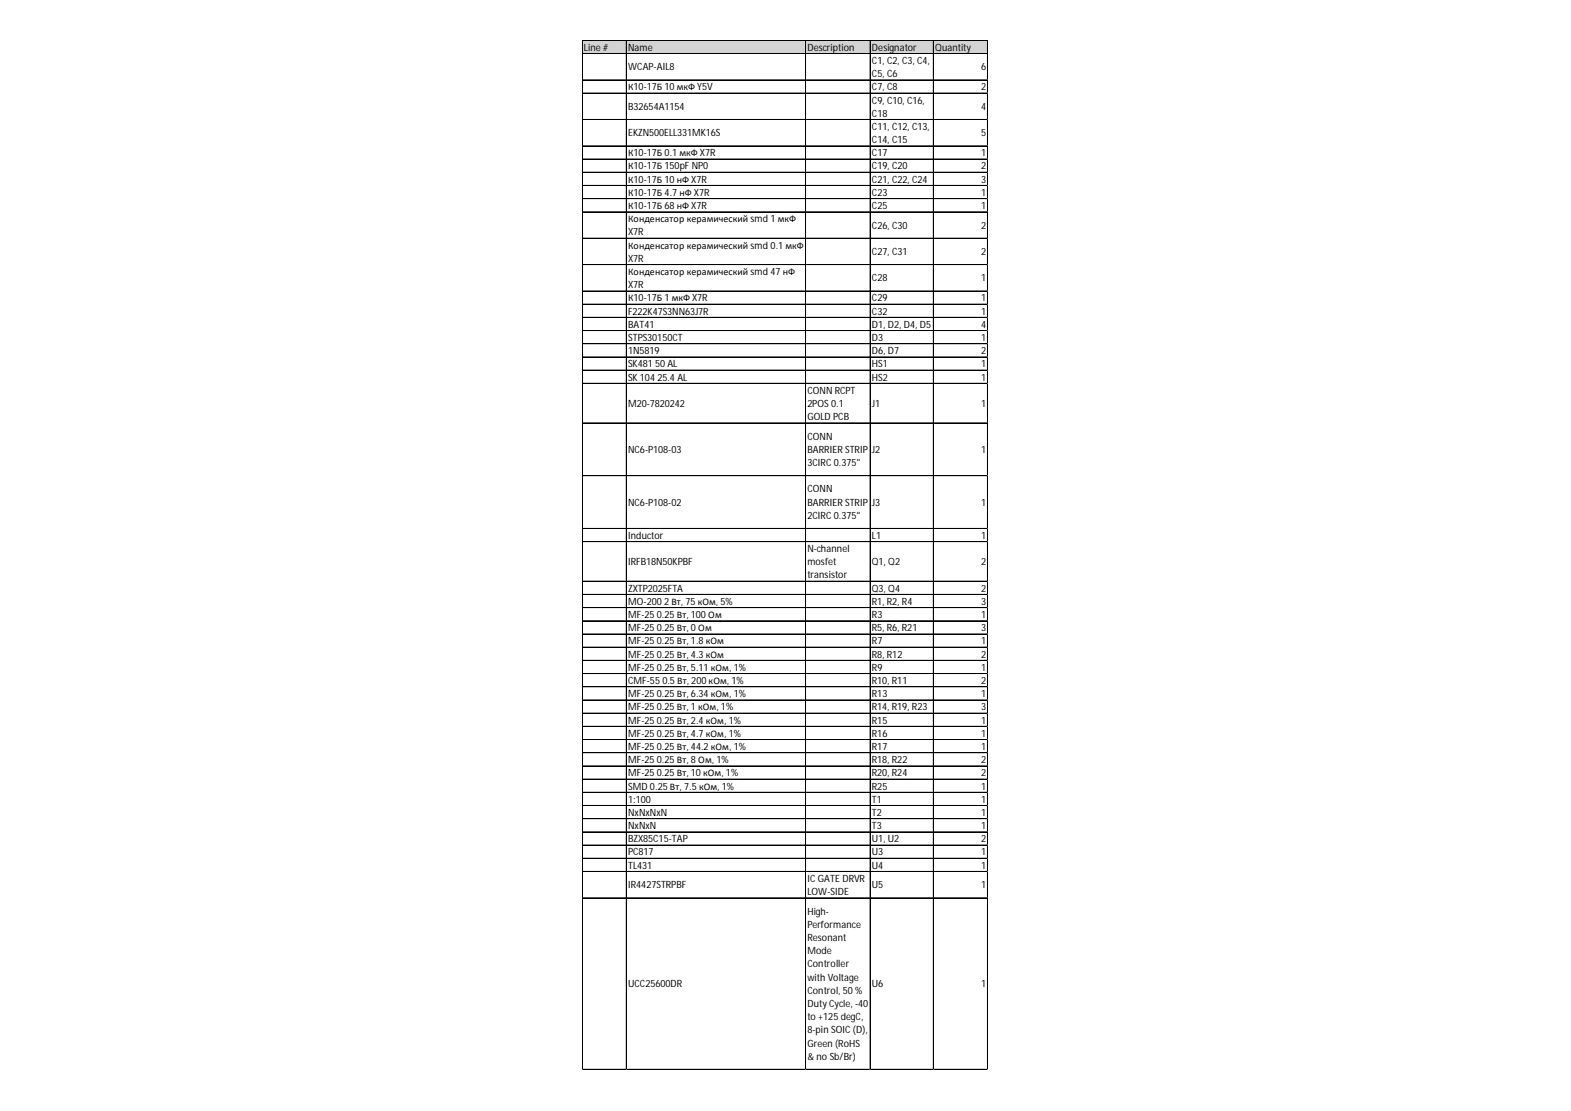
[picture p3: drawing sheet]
<svg xmlns="http://www.w3.org/2000/svg" width="297mm" height="210mm" viewBox="0 0 297 210" stroke-linecap="round" stroke-linejoin="round" font-family="sans-serif">
<defs><g id="words">
<g font-size="1.9">
<text x="110.4" y="9.6">Line #</text>
<text x="118.8" y="9.6">Name</text>
<text x="152.6" y="9.6">Description</text>
<text x="164.9" y="9.6">Designator</text>
<text x="176.8" y="9.6">Quantity</text>
<text x="118.8" y="13.3">WCAP-AIL8</text>
<text x="118.8" y="17.1">К10-17Б 10мкФ Y5V</text>
<text x="164.9" y="12.1">C1, C2, C3, C4,</text>
<text x="164.9" y="14.6">C5, C6</text>
<text x="164.9" y="17.1">C7, C8</text>
<text x="185.5" y="13.3">6</text>
<text x="185.5" y="17.1">2</text>
<text x="118.8" y="20.8">B32654A1154</text>
<text x="164.9" y="19.6">C9, C10, C16,</text>
<text x="164.9" y="22">C18</text>
<text x="185.5" y="20.8">4</text>
<text x="118.8" y="25.7">EKZN500ELL331MK16S</text>
<text x="118.8" y="29.5">К10-17Б 0.1 мкФ X7R</text>
<text x="164.9" y="24.5">C11, C12, C13,</text>
<text x="164.9" y="27">C14, C15</text>
<text x="164.9" y="29.5">C17</text>
<text x="185.5" y="25.7">5</text>
<text x="185.5" y="29.5">1</text>
<text x="118.8" y="32">К10-17Б 150pF NP0</text>
<text x="118.8" y="34.5">К10-17Б 10нФ X7R</text>
<text x="164.9" y="32">C19, C20</text>
<text x="164.9" y="34.5">C21, C22, C24</text>
<text x="185.5" y="32">2</text>
<text x="185.5" y="34.5">3</text>
<text x="118.8" y="37">К10-17Б 4.7нФ X7R</text>
<text x="118.8" y="39.5">К10-17Б 68нФ X7R</text>
<text x="118.8" y="42">Конденсатор керамический smd 1 мкФ</text>
<text x="164.9" y="37">C23</text>
<text x="164.9" y="39.5">C25</text>
<text x="185.5" y="37">1</text>
<text x="185.5" y="39.5">1</text>
<text x="118.8" y="44.5">X7R</text>
<text x="118.8" y="47">Конденсатор керамический smd 0.1 мкФ</text>
<text x="164.9" y="43.2">C26, C30</text>
<text x="185.5" y="43.2">2</text>
<text x="118.8" y="49.5">X7R</text>
<text x="118.8" y="52">Конденсатор керамический smd 47нФ</text>
<text x="164.9" y="48.2">C27, C31</text>
<text x="164.9" y="53.2">C28</text>
<text x="185.5" y="48.2">2</text>
<text x="185.5" y="53.2">1</text>
<text x="118.8" y="54.5">X7R</text>
<text x="118.8" y="56.9">К10-17Б 1 мкФ X7R</text>
<text x="118.8" y="59.4">F222K47S3NN63J7R</text>
<text x="164.9" y="56.9">C29</text>
<text x="164.9" y="59.4">C32</text>
<text x="185.5" y="56.9">1</text>
<text x="185.5" y="59.4">1</text>
<text x="118.8" y="61.9">BAT41</text>
<text x="118.8" y="64.4">STPS30150CT</text>
<text x="164.9" y="61.9">D1, D2, D4, D5</text>
<text x="164.9" y="64.4">D3</text>
<text x="185.5" y="61.9">4</text>
<text x="185.5" y="64.4">1</text>
<text x="118.8" y="66.9">1N5819</text>
<text x="118.8" y="69.4">SK481 50 AL</text>
<text x="118.8" y="71.9">SK104 25.4 AL</text>
<text x="164.9" y="66.9">D6, D7</text>
<text x="164.9" y="69.4">HS1</text>
<text x="164.9" y="71.9">HS2</text>
<text x="185.5" y="66.9">2</text>
<text x="185.5" y="69.4">1</text>
<text x="185.5" y="71.9">1</text>
<text x="118.8" y="76.9">M20-7820242</text>
<text x="152.6" y="74.4">CONN RCPT</text>
<text x="152.6" y="76.9">2POS 0.1</text>
<text x="164.9" y="76.9">J1</text>
<text x="185.5" y="76.9">1</text>
<text x="152.6" y="79.4">GOLD PCB</text>
<text x="152.6" y="83.1">CONN</text>
<text x="118.8" y="85.6">NC6-P108-03</text>
<text x="152.6" y="85.6">BARRIER STRIP</text>
<text x="152.6" y="88.1">3CIRC0.375&quot;</text>
<text x="164.9" y="85.6">J2</text>
<text x="185.5" y="85.6">1</text>
<text x="118.8" y="95.5">NC6-P108-02</text>
<text x="152.6" y="93">CONN</text>
<text x="152.6" y="95.5">BARRIER STRIP</text>
<text x="164.9" y="95.5">J3</text>
<text x="185.5" y="95.5">1</text>
<text x="118.8" y="101.8">Inductor</text>
<text x="152.6" y="98">2CIRC0.375&quot;</text>
<text x="164.9" y="101.8">L1</text>
<text x="185.5" y="101.8">1</text>
<text x="118.8" y="106.8">IRFB18N50KPBF</text>
<text x="152.6" y="104.3">N-channel</text>
<text x="152.6" y="106.8">mosfet</text>
<text x="164.9" y="106.8">Q1, Q2</text>
<text x="185.5" y="106.8">2</text>
<text x="118.8" y="111.8">ZXTP2025FTA</text>
<text x="152.6" y="109.3">transistor</text>
<text x="164.9" y="111.8">Q3, Q4</text>
<text x="185.5" y="111.8">2</text>
<text x="118.8" y="114.3">MO-200 2Вт, 75кОм, 5%</text>
<text x="118.8" y="116.8">MF-25 0.25Вт, 100Ом</text>
<text x="118.8" y="119.3">MF-25 0.25Вт, 0Ом</text>
<text x="164.9" y="114.3">R1, R2, R4</text>
<text x="164.9" y="116.8">R3</text>
<text x="164.9" y="119.3">R5, R6, R21</text>
<text x="185.5" y="114.3">3</text>
<text x="185.5" y="116.8">1</text>
<text x="185.5" y="119.3">3</text>
<text x="118.8" y="121.7">MF-25 0.25Вт, 1.8кОм</text>
<text x="118.8" y="124.2">MF-25 0.25Вт, 4.3кОм</text>
<text x="164.9" y="121.7">R7</text>
<text x="164.9" y="124.2">R8, R12</text>
<text x="185.5" y="121.7">1</text>
<text x="185.5" y="124.2">2</text>
<text x="118.8" y="126.7">MF-25 0.25Вт, 5.11 кОм, 1%</text>
<text x="118.8" y="129.2">CMF-55 0.5Вт, 200кОм, 1%</text>
<text x="118.8" y="131.7">MF-25 0.25Вт, 6.34кОм, 1%</text>
<text x="164.9" y="126.7">R9</text>
<text x="164.9" y="129.2">R10, R11</text>
<text x="164.9" y="131.7">R13</text>
<text x="185.5" y="126.7">1</text>
<text x="185.5" y="129.2">2</text>
<text x="185.5" y="131.7">1</text>
<text x="118.8" y="134.2">MF-25 0.25Вт, 1 кОм, 1%</text>
<text x="118.8" y="136.7">MF-25 0.25Вт, 2.4кОм, 1%</text>
<text x="164.9" y="134.2">R14, R19, R23</text>
<text x="164.9" y="136.7">R15</text>
<text x="185.5" y="134.2">3</text>
<text x="185.5" y="136.7">1</text>
<text x="118.8" y="139.2">MF-25 0.25Вт, 4.7кОм, 1%</text>
<text x="118.8" y="141.7">MF-25 0.25Вт, 44.2кОм, 1%</text>
<text x="164.9" y="139.2">R16</text>
<text x="164.9" y="141.7">R17</text>
<text x="185.5" y="139.2">1</text>
<text x="185.5" y="141.7">1</text>
<text x="118.8" y="144.2">MF-25 0.25Вт, 8Ом, 1%</text>
<text x="118.8" y="146.7">MF-25 0.25Вт, 10кОм, 1%</text>
<text x="118.8" y="149.2">SMD 0.25Вт, 7.5кОм, 1%</text>
<text x="164.9" y="144.2">R18, R22</text>
<text x="164.9" y="146.7">R20, R24</text>
<text x="164.9" y="149.2">R25</text>
<text x="185.5" y="144.2">2</text>
<text x="185.5" y="146.7">2</text>
<text x="185.5" y="149.2">1</text>
<text x="118.8" y="151.7">1:100</text>
<text x="118.8" y="154.2">NxNxNxN</text>
<text x="164.9" y="151.7">T1</text>
<text x="164.9" y="154.2">T2</text>
<text x="185.5" y="151.7">1</text>
<text x="185.5" y="154.2">1</text>
<text x="118.8" y="156.6">NxNxN</text>
<text x="118.8" y="159.1">BZX85C15-TAP</text>
<text x="118.8" y="161.6">PC817</text>
<text x="164.9" y="156.6">T3</text>
<text x="164.9" y="159.1">U1, U2</text>
<text x="164.9" y="161.6">U3</text>
<text x="185.5" y="156.6">1</text>
<text x="185.5" y="159.1">2</text>
<text x="185.5" y="161.6">1</text>
<text x="118.8" y="164.1">TL431</text>
<text x="118.8" y="167.8">IR4427STRPBF</text>
<text x="152.6" y="166.6">ICGATE DRVR</text>
<text x="164.9" y="164.1">U4</text>
<text x="164.9" y="167.8">U5</text>
<text x="185.5" y="164.1">1</text>
<text x="185.5" y="167.8">1</text>
<text x="152.6" y="169.1">LOW-SIDE</text>
<text x="152.6" y="172.8">High-</text>
<text x="152.6" y="175.3">Performance</text>
<text x="152.6" y="177.8">Resonant</text>
<text x="152.6" y="180.3">Mode</text>
<text x="152.6" y="182.8">Controller</text>
<text x="152.6" y="185.3">with Voltage</text>
<text x="118.8" y="186.6">UCC25600DR</text>
<text x="152.6" y="187.8">Control, 50 %</text>
<text x="152.6" y="190.2">Duty Cycle, -40</text>
<text x="164.9" y="186.6">U6</text>
<text x="185.5" y="186.6">1</text>
<text x="152.6" y="192.7">to +125 degC,</text>
<text x="152.6" y="195.2">8-pin SOIC(D),</text>
<text x="152.6" y="197.7">Green (RoHS</text>
<text x="152.6" y="200.2">&amp; no Sb/Br)</text>
</g>
</g></defs>
<path d="M110.1 7.6h76.7v2.6h-76.7z" fill="#d3d3d3"/>
<g fill="none" stroke="#000" stroke-width=".19">
<path d="M110.1 7.6v194.5M110.2 7.6h76.6M110.2 7.7h76.6M110.2 10.1h76.6M110.2 15.1h76.6M110.2 17.6h76.6M118.4 7.7v194.4M118.5 7.7v194.4M152.3 7.7v194.4M164.5 7.7v194.4M164.6 7.7v194.4M176.5 7.7v194.4"/>
<path d="M186.7 7.7v194.4M186.8 7.7v194.4M110.2 22.6h76.6M110.2 27.6h76.6M110.2 30h76.6M110.2 30.1h76.6M110.2 32.5h76.6M110.2 32.6h76.6M110.2 35h76.6M110.2 35.1h76.6M110.2 37.5h76.6M110.2 37.6h76.6"/>
<path d="M110.2 40h76.6M110.2 45h76.6M110.2 50h76.6M110.2 55h76.6M110.2 57.5h76.6M110.2 60h76.6M110.2 62.4h76.6M110.2 62.5h76.6M110.2 64.9h76.6M110.2 65h76.6M110.2 67.4h76.6M110.2 67.5h76.6"/>
<path d="M110.2 69.9h76.6M110.2 70h76.6M110.2 72.4h76.6M110.2 72.5h76.6M110.2 79.9h76.6M110.2 89.9h76.6M110.2 99.8h76.6M110.2 99.9h76.6M110.2 102.3h76.6M110.2 102.4h76.6M110.2 109.8h76.6M110.2 112.3h76.6"/>
<path d="M110.2 114.8h76.6M110.2 117.3h76.6M110.2 119.8h76.6M110.2 122.3h76.6M110.2 124.8h76.6M110.2 127.3h76.6M110.2 129.7h76.6M110.2 129.8h76.6M110.2 132.2h76.6M110.2 134.7h76.6M110.2 134.8h76.6M110.2 137.2h76.6"/>
<path d="M110.2 137.3h76.6M110.2 139.7h76.6M110.2 139.8h76.6M110.2 142.2h76.6M110.2 142.3h76.6M110.2 144.7h76.6M110.2 147.2h76.6M110.2 149.7h76.6M110.2 152.2h76.6M110.2 154.7h76.6M110.2 157.2h76.6M110.2 159.7h76.6"/>
<path d="M110.2 162.1h76.6M110.2 162.2h76.6M110.2 164.6h76.6M110.2 164.7h76.6M110.2 169.6h76.6M110.2 202h76.6M110.2 202.1h76.6"/>
</g>
<path d="M110.1 202.1v.1" fill="none" stroke="#d4d4d4" stroke-width=".19"/>
<path d="M118.4 202.1v.1" fill="none" stroke="#d4d4d4" stroke-width=".19"/>
<path d="M152.3 202.1v.1" fill="none" stroke="#d4d4d4" stroke-width=".19"/>
<path d="M164.5 202.1v.1" fill="none" stroke="#d4d4d4" stroke-width=".19"/>
<path d="M176.5 202.1v.1" fill="none" stroke="#d4d4d4" stroke-width=".19"/>
<path d="M186.7 202.1v.1" fill="none" stroke="#d4d4d4" stroke-width=".19"/>
<path d="M186.8 15.1h.1" fill="none" stroke="#d4d4d4" stroke-width=".19"/>
<path d="M186.8 15.1v.1z" fill="#d4d4d4"/>
<path d="M186.8 17.6h.1" fill="none" stroke="#d4d4d4" stroke-width=".19"/>
<path d="M186.8 17.6v.1z" fill="#d4d4d4"/>
<path d="M186.8 22.6h.1" fill="none" stroke="#d4d4d4" stroke-width=".19"/>
<path d="M186.8 22.6v.1z" fill="#d4d4d4"/>
<path d="M186.8 27.6h.1" fill="none" stroke="#d4d4d4" stroke-width=".19"/>
<path d="M186.8 30h.1" fill="none" stroke="#d4d4d4" stroke-width=".19"/>
<path d="M186.8 30v.1z" fill="#d4d4d4"/>
<path d="M186.8 32.5h.1" fill="none" stroke="#d4d4d4" stroke-width=".19"/>
<path d="M186.8 32.5v.1z" fill="#d4d4d4"/>
<path d="M186.8 35h.1" fill="none" stroke="#d4d4d4" stroke-width=".19"/>
<path d="M186.8 35v.1z" fill="#d4d4d4"/>
<path d="M186.8 37.5h.1" fill="none" stroke="#d4d4d4" stroke-width=".19"/>
<path d="M186.8 37.5v.1z" fill="#d4d4d4"/>
<path d="M186.8 40h.1" fill="none" stroke="#d4d4d4" stroke-width=".19"/>
<path d="M186.8 40v.1z" fill="#d4d4d4"/>
<path d="M186.8 45h.1" fill="none" stroke="#d4d4d4" stroke-width=".19"/>
<path d="M186.8 45v.1z" fill="#d4d4d4"/>
<path d="M186.8 50h.1" fill="none" stroke="#d4d4d4" stroke-width=".19"/>
<path d="M186.8 50v.1z" fill="#d4d4d4"/>
<path d="M186.8 55h.1" fill="none" stroke="#d4d4d4" stroke-width=".19"/>
<path d="M186.8 55v.1z" fill="#d4d4d4"/>
<path d="M186.8 57.5h.1" fill="none" stroke="#d4d4d4" stroke-width=".19"/>
<path d="M186.8 60h.1" fill="none" stroke="#d4d4d4" stroke-width=".19"/>
<path d="M186.8 62.4h.1" fill="none" stroke="#d4d4d4" stroke-width=".19"/>
<path d="M186.8 62.4v.1z" fill="#d4d4d4"/>
<path d="M186.8 64.9h.1" fill="none" stroke="#d4d4d4" stroke-width=".19"/>
<path d="M186.8 64.9v.1z" fill="#d4d4d4"/>
<path d="M186.8 67.4h.1" fill="none" stroke="#d4d4d4" stroke-width=".19"/>
<path d="M186.8 67.4v.1z" fill="#d4d4d4"/>
<path d="M186.8 69.9h.1" fill="none" stroke="#d4d4d4" stroke-width=".19"/>
<path d="M186.8 69.9v.1z" fill="#d4d4d4"/>
<path d="M186.8 72.4h.1" fill="none" stroke="#d4d4d4" stroke-width=".19"/>
<path d="M186.8 72.4v.1z" fill="#d4d4d4"/>
<path d="M186.8 79.9h.1" fill="none" stroke="#d4d4d4" stroke-width=".19"/>
<path d="M186.8 79.9v.1z" fill="#d4d4d4"/>
<path d="M186.8 89.9h.1" fill="none" stroke="#d4d4d4" stroke-width=".19"/>
<path d="M186.8 89.9v.1z" fill="#d4d4d4"/>
<path d="M186.8 99.8h.1" fill="none" stroke="#d4d4d4" stroke-width=".19"/>
<path d="M186.8 99.8v.1z" fill="#d4d4d4"/>
<path d="M186.8 102.3h.1" fill="none" stroke="#d4d4d4" stroke-width=".19"/>
<path d="M186.8 102.3v.1z" fill="#d4d4d4"/>
<path d="M186.8 109.8h.1" fill="none" stroke="#d4d4d4" stroke-width=".19"/>
<path d="M186.8 109.8v.1z" fill="#d4d4d4"/>
<path d="M186.8 112.3h.1" fill="none" stroke="#d4d4d4" stroke-width=".19"/>
<path d="M186.8 112.3v.1z" fill="#d4d4d4"/>
<path d="M186.8 114.8h.1" fill="none" stroke="#d4d4d4" stroke-width=".19"/>
<path d="M186.8 114.8v.1z" fill="#d4d4d4"/>
<path d="M186.8 117.3h.1" fill="none" stroke="#d4d4d4" stroke-width=".19"/>
<path d="M186.8 117.3v.1z" fill="#d4d4d4"/>
<path d="M186.8 119.8h.1" fill="none" stroke="#d4d4d4" stroke-width=".19"/>
<path d="M186.8 119.8v.1z" fill="#d4d4d4"/>
<path d="M186.8 122.3h.1" fill="none" stroke="#d4d4d4" stroke-width=".19"/>
<path d="M186.8 122.3v.1z" fill="#d4d4d4"/>
<path d="M186.8 124.8h.1" fill="none" stroke="#d4d4d4" stroke-width=".19"/>
<path d="M186.8 127.3h.1" fill="none" stroke="#d4d4d4" stroke-width=".19"/>
<path d="M186.8 129.7h.1" fill="none" stroke="#d4d4d4" stroke-width=".19"/>
<path d="M186.8 129.7v.1z" fill="#d4d4d4"/>
<path d="M186.8 132.2h.1" fill="none" stroke="#d4d4d4" stroke-width=".19"/>
<path d="M186.8 132.2v.1z" fill="#d4d4d4"/>
<path d="M186.8 134.7h.1" fill="none" stroke="#d4d4d4" stroke-width=".19"/>
<path d="M186.8 134.7v.1z" fill="#d4d4d4"/>
<path d="M186.8 137.2h.1" fill="none" stroke="#d4d4d4" stroke-width=".19"/>
<path d="M186.8 137.2v.1z" fill="#d4d4d4"/>
<path d="M186.8 139.7h.1" fill="none" stroke="#d4d4d4" stroke-width=".19"/>
<path d="M186.8 139.7v.1z" fill="#d4d4d4"/>
<path d="M186.8 142.2h.1" fill="none" stroke="#d4d4d4" stroke-width=".19"/>
<path d="M186.8 142.2v.1z" fill="#d4d4d4"/>
<path d="M186.8 144.7h.1" fill="none" stroke="#d4d4d4" stroke-width=".19"/>
<path d="M186.8 144.7v.1z" fill="#d4d4d4"/>
<path d="M186.8 147.2h.1" fill="none" stroke="#d4d4d4" stroke-width=".19"/>
<path d="M186.8 147.2v.1z" fill="#d4d4d4"/>
<path d="M186.8 149.7h.1" fill="none" stroke="#d4d4d4" stroke-width=".19"/>
<path d="M186.8 149.7v.1z" fill="#d4d4d4"/>
<path d="M186.8 152.2h.1" fill="none" stroke="#d4d4d4" stroke-width=".19"/>
<path d="M186.8 152.2v.1z" fill="#d4d4d4"/>
<path d="M186.8 154.7h.1" fill="none" stroke="#d4d4d4" stroke-width=".19"/>
<path d="M186.8 154.7v.1z" fill="#d4d4d4"/>
<path d="M186.8 157.2h.1" fill="none" stroke="#d4d4d4" stroke-width=".19"/>
<path d="M186.8 159.7h.1" fill="none" stroke="#d4d4d4" stroke-width=".19"/>
<path d="M186.8 162.1h.1" fill="none" stroke="#d4d4d4" stroke-width=".19"/>
<path d="M186.8 162.1v.1z" fill="#d4d4d4"/>
<path d="M186.8 164.6h.1" fill="none" stroke="#d4d4d4" stroke-width=".19"/>
<path d="M186.8 164.6v.1z" fill="#d4d4d4"/>
<path d="M186.8 169.6h.1" fill="none" stroke="#d4d4d4" stroke-width=".19"/>
<path d="M186.8 169.6v.1z" fill="#d4d4d4"/>
<path d="M186.8 202h.1" fill="none" stroke="#d4d4d4" stroke-width=".19"/>
<path d="M186.8 202v.1z" fill="#d4d4d4"/>
<use href="#words"/>
</svg>
